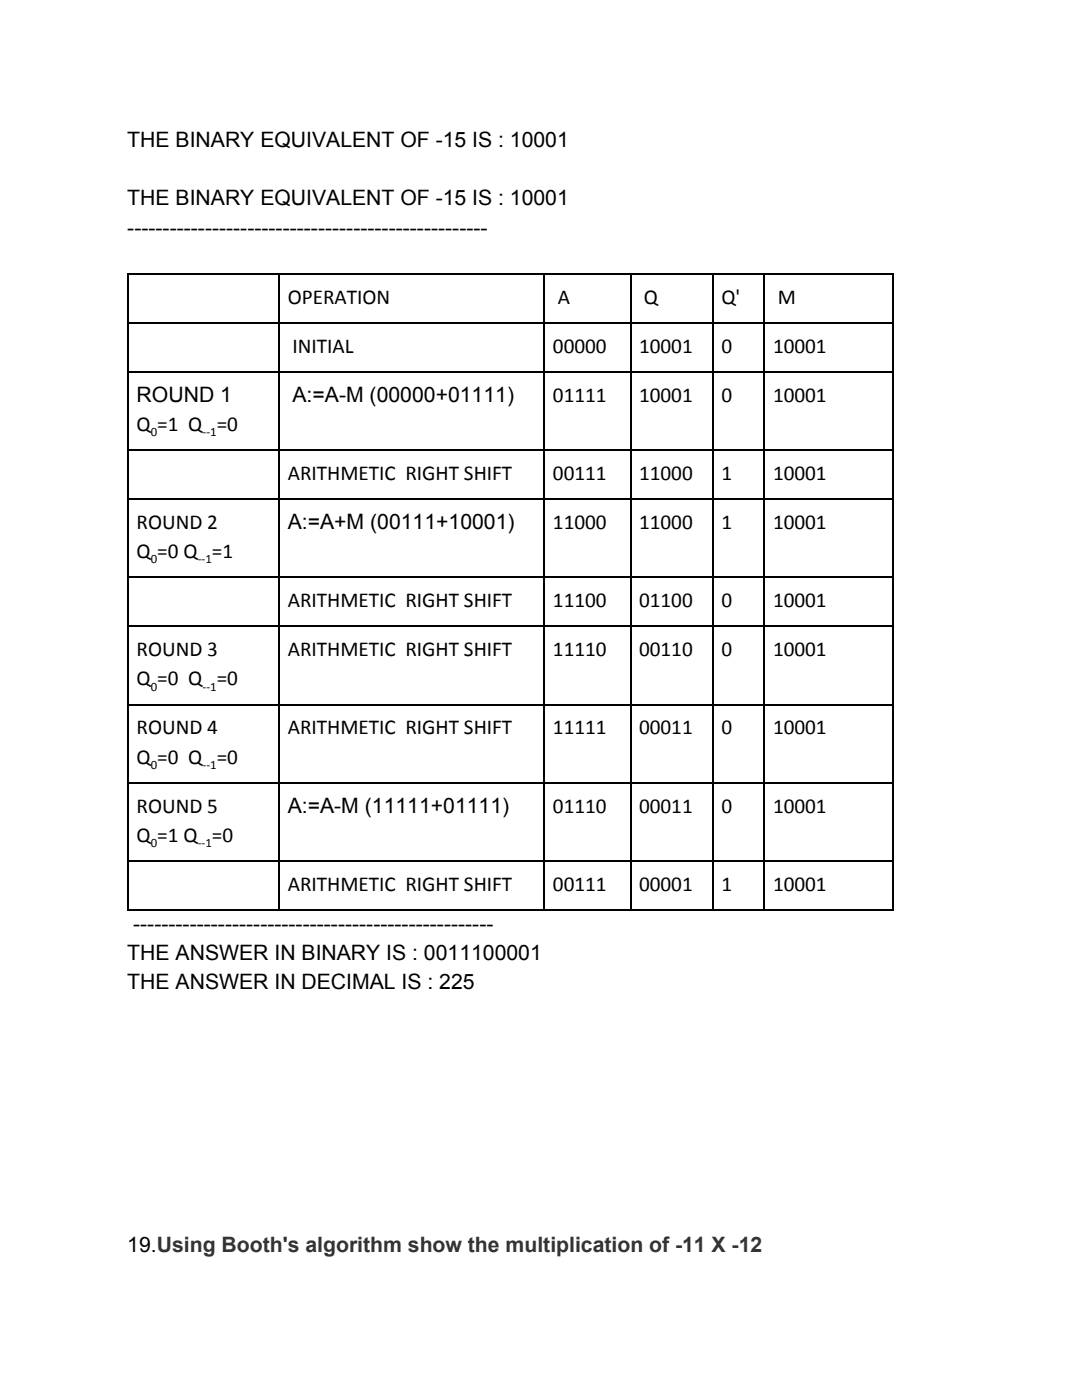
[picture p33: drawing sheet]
<svg xmlns="http://www.w3.org/2000/svg" width="216mm" height="279mm" viewBox="0 0 216 279" stroke-linecap="round" stroke-linejoin="round" font-family="sans-serif">
<defs><g id="words">
<g font-size="4.2">
<text x="25.4" y="29.4">THE BINARY EQUIVALENT OF -15 IS : 10001</text>
<text x="25.4" y="41">THE BINARY EQUIVALENT OF -15 IS : 10001</text>
<text x="25.4" y="46.8">---------------------------------------------------</text>
<text x="57.4" y="60.6">OPERATION</text>
<text x="111.3" y="60.6">A</text>
<text x="128.5" y="60.6">Q</text>
<text x="143.9" y="60.6">Q'</text>
<text x="155.2" y="60.6">M</text>
<text x="58.4" y="70.4">INITIAL</text>
<text x="110.3" y="70.4">00000</text>
<text x="127.5" y="70.4">10001</text>
<text x="143.9" y="70.4">0</text>
<text x="154.3" y="70.4">10001</text>
<text x="27.3" y="80.2">ROUND 1</text>
<text x="58.4" y="80.2">A:=A-M (00000+01111)</text>
<text x="110.3" y="80.2">01111</text>
<text x="127.5" y="80.2">10001</text>
<text x="143.9" y="80.2">0</text>
<text x="154.3" y="80.2">10001</text>
<text x="27.3" y="86">Q =1 Q =0</text>
<text x="57.4" y="95.8">ARITHMETIC RIGHT SHIFT</text>
<text x="110.3" y="95.8">00111</text>
<text x="127.5" y="95.8">11000</text>
<text x="143.9" y="95.8">1</text>
<text x="154.3" y="95.8">10001</text>
<text x="27.3" y="105.6">ROUND 2</text>
<text x="57.4" y="105.6">A:=A+M (00111+10001)</text>
<text x="110.3" y="105.6">11000</text>
<text x="127.5" y="105.6">11000</text>
<text x="143.9" y="105.6">1</text>
<text x="154.3" y="105.6">10001</text>
<text x="27.3" y="111.4">Q =0 Q =1</text>
<text x="57.4" y="121.2">ARITHMETIC RIGHT SHIFT</text>
<text x="110.3" y="121.2">11100</text>
<text x="127.5" y="121.2">01100</text>
<text x="143.9" y="121.2">0</text>
<text x="154.3" y="121.2">10001</text>
<text x="27.3" y="131">ROUND 3</text>
<text x="57.4" y="131">ARITHMETIC RIGHT SHIFT</text>
<text x="110.3" y="131">11110</text>
<text x="127.5" y="131">00110</text>
<text x="143.9" y="131">0</text>
<text x="154.3" y="131">10001</text>
<text x="27.3" y="136.8">Q =0 Q =0</text>
<text x="27.3" y="146.6">ROUND 4</text>
<text x="57.4" y="146.6">ARITHMETIC RIGHT SHIFT</text>
<text x="110.3" y="146.6">11111</text>
<text x="127.5" y="146.6">00011</text>
<text x="143.9" y="146.6">0</text>
<text x="154.3" y="146.6">10001</text>
<text x="27.3" y="152.4">Q =0 Q =0</text>
<text x="27.3" y="162.2">ROUND 5</text>
<text x="57.4" y="162.2">A:=A-M (11111+01111)</text>
<text x="110.3" y="162.2">01110</text>
<text x="127.5" y="162.2">00011</text>
<text x="143.9" y="162.2">0</text>
<text x="154.3" y="162.2">10001</text>
<text x="27.3" y="168">Q =1 Q =0</text>
<text x="57.4" y="177.8">ARITHMETIC RIGHT SHIFT</text>
<text x="110.3" y="177.8">00111</text>
<text x="127.5" y="177.8">00001</text>
<text x="143.9" y="177.8">1</text>
<text x="154.3" y="177.8">10001</text>
<text x="26.6" y="185.7">---------------------------------------------------</text>
<text x="25.4" y="191.6">THE ANSWER IN BINARY IS : 0011100001</text>
<text x="25.4" y="197.4">THE ANSWER IN DECIMAL IS : 225</text>
<text x="25.4" y="249.8">19.Using Booth's algorithm show the multiplication of -11 X -12</text>
</g>
<g font-size="2.5">
<text x="30.1" y="87">0</text>
<text x="40.4" y="87">--1</text>
<text x="30.1" y="112.4">0</text>
<text x="39.4" y="112.4">--1</text>
<text x="30.1" y="137.8">0</text>
<text x="40.4" y="137.8">--1</text>
<text x="30.1" y="153.5">0</text>
<text x="40.4" y="153.5">--1</text>
<text x="30.1" y="169.1">0</text>
<text x="39.4" y="169.1">--1</text>
</g>
</g></defs>
<g fill="none" stroke="#000" stroke-width=".26">
<path d="M25.4 54.6h152.9M25.5 54.5v127.3M55.7 54.5v127.3M108.6 54.5v127.3M125.8 54.5v127.3M142.2 54.5v127.3M152.5 54.5v127.3M178.2 54.5v127.3M25.4 74.2h152.9M25.4 64.4h152.9M25.4 99.6h152.9M25.4 89.8h152.9"/>
<path d="M25.4 115.2h152.9M25.4 125h152.9M25.4 156.2h152.9M25.4 140.6h152.9M25.4 171.8h152.9M25.4 181.6h152.9"/>
</g>
<use href="#words"/>
</svg>
